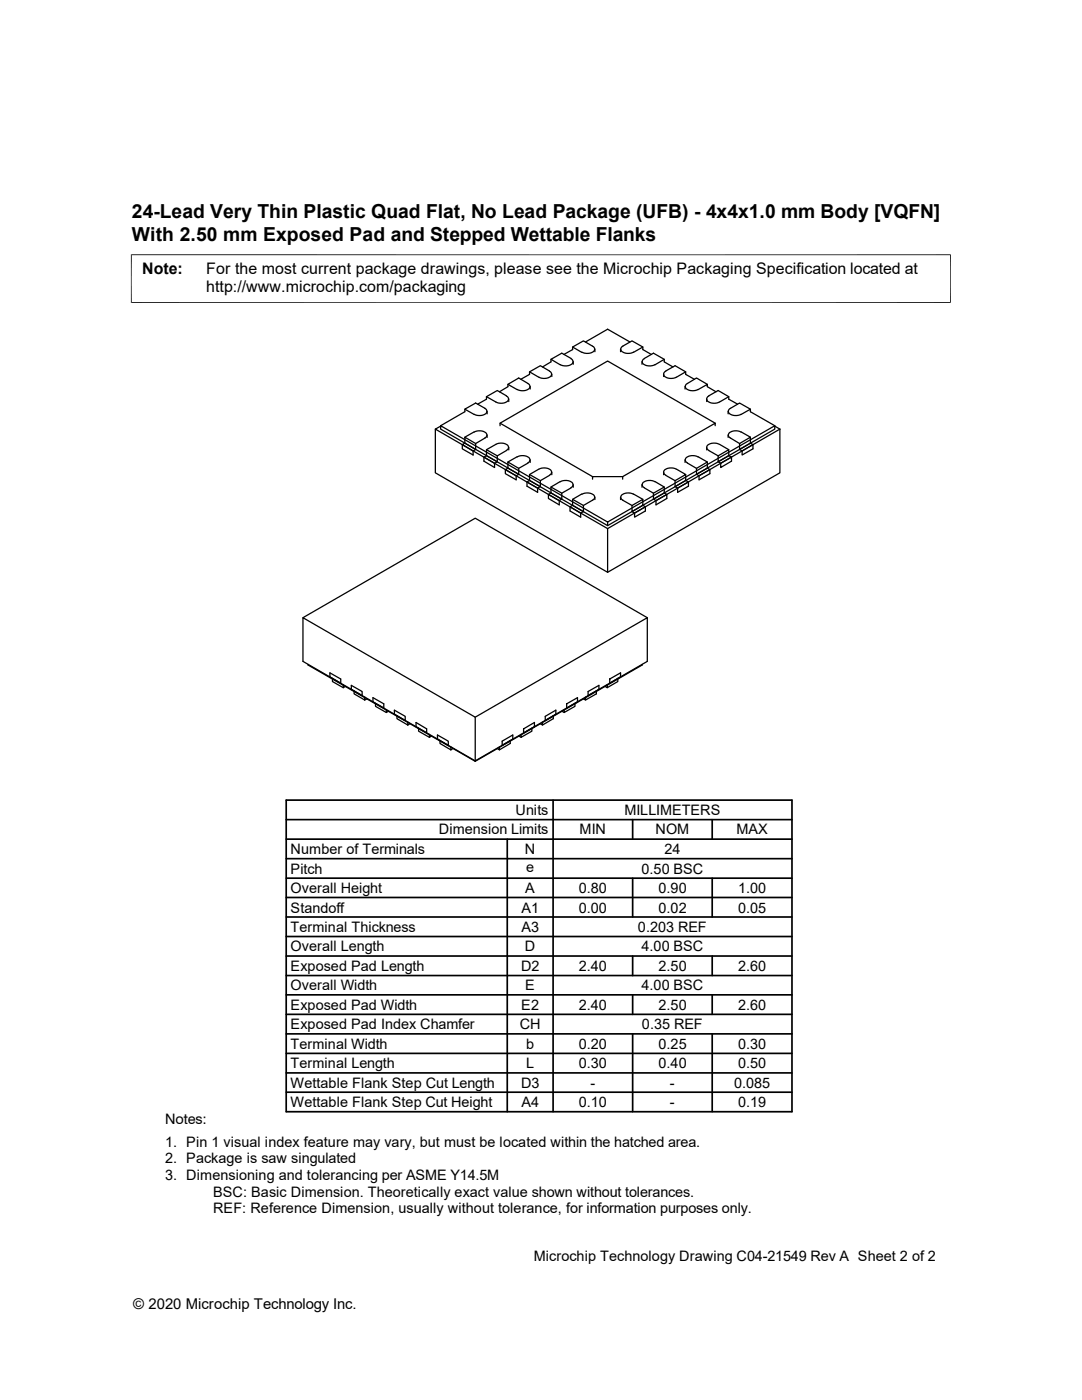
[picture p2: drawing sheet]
<svg xmlns="http://www.w3.org/2000/svg" width="216mm" height="279mm" viewBox="0 0 216 279" stroke-linecap="round" stroke-linejoin="round" font-family="sans-serif">
<defs><g id="words">
<g font-size="3.9">
<text x="26.3" y="43.5">24-Lead Very Thin Plastic Quad Flat, No Lead Package (UFB) - 4x4x1.0 mm Body [VQFN]</text>
<text x="26.3" y="48">With 2.50 mm Exposed Pad and Stepped Wettable Flanks</text>
</g>
<g font-size="3.2">
<text x="28.4" y="54.6">Note:</text>
<text x="41.1" y="54.6">For the most current package drawings, please see the Microchip Packaging Specification located at</text>
<text x="41.1" y="58.3">http://www.microchip.com/packaging</text>
</g>
<text font-size="3" x="26.6" y="261.3">© 2020 Microchip Technology Inc.</text>
<g font-size="2.9">
<text x="87.5" y="166.5">Dimension Limits</text>
<text x="102.9" y="162.7">Units</text>
<text x="115.7" y="166.5">MIN</text>
<text x="124.6" y="162.7">MILLIMETERS</text>
<text x="130.8" y="166.5">NOM</text>
<text x="146.9" y="166.5">MAX</text>
<text x="58" y="170.4">Number of Terminals</text>
<text x="104.7" y="170.4">N</text>
<text x="132.6" y="170.4">24</text>
<text x="58" y="178.2">Overall Height</text>
<text x="58" y="174.3">Pitch</text>
<text x="104.8" y="178.2">A</text>
<text x="105" y="174">e</text>
<text x="115.5" y="178.2">0.80</text>
<text x="128" y="174.3">0.50 BSC</text>
<text x="131.4" y="178.2">0.90</text>
<text x="147.3" y="178.2">1.00</text>
<text x="58" y="186">Terminal Thickness</text>
<text x="58" y="182.1">Standoff</text>
<text x="104.1" y="182.1">A1</text>
<text x="104.1" y="186">A3</text>
<text x="115.5" y="182.1">0.00</text>
<text x="127.3" y="186">0.203 REF</text>
<text x="131.4" y="182.1">0.02</text>
<text x="147.3" y="182.1">0.05</text>
<text x="58" y="189.9">Overall Length</text>
<text x="104.7" y="189.9">D</text>
<text x="128" y="189.9">4.00 BSC</text>
<text x="58" y="197.7">Overall Width</text>
<text x="58" y="193.8">Exposed Pad Length</text>
<text x="104" y="193.8">D2</text>
<text x="104.8" y="197.7">E</text>
<text x="115.5" y="193.8">2.40</text>
<text x="128" y="197.7">4.00 BSC</text>
<text x="131.4" y="193.8">2.50</text>
<text x="147.3" y="193.8">2.60</text>
<text x="58" y="201.5">Exposed Pad Width</text>
<text x="104" y="201.5">E2</text>
<text x="115.5" y="201.5">2.40</text>
<text x="131.4" y="201.5">2.50</text>
<text x="147.3" y="201.5">2.60</text>
<text x="58" y="209.3">Terminal Width</text>
<text x="58" y="205.4">Exposed Pad Index Chamfer</text>
<text x="103.7" y="205.4">CH</text>
<text x="105" y="209.3">b</text>
<text x="115.5" y="209.3">0.20</text>
<text x="128.1" y="205.4">0.35 REF</text>
<text x="131.4" y="209.3">0.25</text>
<text x="147.3" y="209.3">0.30</text>
<text x="58" y="213.2">Terminal Length</text>
<text x="105" y="213.2">L</text>
<text x="115.5" y="213.2">0.30</text>
<text x="131.4" y="213.2">0.40</text>
<text x="147.3" y="213.2">0.50</text>
<text x="58" y="217.1">Wettable Flank Step Cut Length</text>
<text x="58" y="221">Wettable Flank Step Cut Height</text>
<text x="104" y="217">D3</text>
<text x="104.1" y="221">A4</text>
<text x="115.5" y="221">0.10</text>
<text x="117.8" y="217.1">-</text>
<text x="133.7" y="217.1">-</text>
<text x="133.7" y="221">-</text>
<text x="146.5" y="217.1">0.085</text>
<text x="147.3" y="221">0.19</text>
<text x="32.9" y="224.3">Notes:</text>
<text x="32.9" y="228.9">1. Pin 1 visual index feature may vary, but must be located within the hatched area.</text>
<text x="32.9" y="232.2">2. Package is saw singulated</text>
<text x="32.9" y="235.5">3. Dimensioning and tolerancing per ASME Y14.5M</text>
<text x="42.5" y="238.8">BSC: Basic Dimension. Theoretically exact value shown without tolerances.</text>
<text x="42.5" y="242.1">REF: Reference Dimension, usually without tolerance, for information purposes only.</text>
<text x="106.5" y="251.6">Microchip Technology Drawing C04-21549 Rev A Sheet 2 of 2</text>
</g>
</g></defs>
<g fill="none" stroke="#000" stroke-width=".25">
<path d="M97.1 79.2l1.8 1a1.86 1.86 0 0 0 2.6-.5l-.1-.4-.4-.3-1.8-1.1-2.1 1.3v.5l-1.8 .9M101.3 76.7v.5l-1.6 1M101.5 79.6v.5M105.3 76.5a.68 .68 0 0 1 .4 .8 .68 .68 0 0 1-.6 .6l-1 .1-.9-.3M105.4 76.5l-1.9-1.1-2.2 1.3 1.9 1.1M105.7 74.2l1.8 1.1M105.8 77.1v.5M109.6 74l-1.8-1-2.1 1.2v.5l-1.8 1M109.6 74.1a.68 .68 0 0 1 .5 .7 .68 .68 0 0 1-.7 .6l-1 .1-.9-.2M109.9 71.7v.5l-1.7 1M110.1 74.7v.4M113.9 71.6a.68 .68 0 0 1 .4 .7 .68 .68 0 0 1-.6 .6l-1 .1-.9-.2"/>
<path d="M114 71.5l-1.9-1-2.2 1.2 1.9 1.1M114.3 69.3l1.8 1M114.4 72.2v.5M116.1 70.3a1.86 1.86 0 0 0 2.6-.5l-.3-.6-2-1.2-2.1 1.3v.5l-1.8 .9M116.8 68.2l4.4-2.5 4.5 2.5M118.7 69.7v.5M123.8 69.7v.5M124.2 69.1l1.9-1.1 2.2 1.3M124.3 69.1a.68 .68 0 0 0-.4 .7 .68 .68 0 0 0 .6 .6l1 .1 .9-.2M126.4 70.3l1.9-1v.5l1.7 .9M128.1 72.2v.5M128.6 71.5l1.8-1 2.1 1.2v.5l1.8 1"/>
<path d="M128.6 71.6a.68 .68 0 0 0-.4 .7 .68 .68 0 0 0 .6 .6l1 .1 .9-.2M132.4 74.7v.4M132.5 71.7l-1.8 1.1M132.8 74l1.9-1 2.1 1.2v.5l1.8 1M132.8 74.1a.68 .68 0 0 0-.4 .7 .68 .68 0 0 0 .7 .6l1 .1 .9-.2M136.7 77.1v.5M136.8 74.2l-1.8 1.1M139.3 77.8l1.8-1.1v.5l1.8 1M141 79.6v.5M141.1 76.7l-2.1-1.3-1.8 1.1a.68 .68 0 0 0-.5 .8 .68 .68 0 0 0 .7 .6l1 .1 .9-.3M145.4 79.2l-1.8 1M86.9 85.6v8.8l34.3 19.8v-8.7"/>
<path d="M87.9 85l-1 .6 34.3 19.9 34.4-19.9M92.2 88.7v.9l2.2 1.2v-.8M92.8 87.2l2.1 1.3v1.2l-2.1-1.3zM92.8 88.4l-.6 .3 2.2 1.3 .5-.3M92.8 81.7v.5l-4.9 2.8M94.6 86.2a1.86 1.86 0 0 1 2.6 .5l-.1 .4-.4 .3M94.6 86.2l-1.8 1M96.7 81.5a.68 .68 0 0 1 .4 .8 .68 .68 0 0 1-.6 .5l-1 .1-.9-.2M96.8 81.5l-1.9-1.1-2.1 1.3 1.8 1M96.8 87.4l-1.9 1.1M97.1 89.7l2.1 1.3 1.8-1.1a.68 .68 0 0 0 .5-.8 .68 .68 0 0 0-.7-.5l-.6-.2-1 .2-2.1 1.1v1.2M97.1 90.9l-.5 .3v.8l2.1 1.3v-.8l-2.1-1.3"/>
<path d="M97.1 90.9l2.1 1.3M97.2 82.1v.5M97.2 86.8v.5M99.2 91v1.2l-.5 .3M99.8 84.5l18.4 10.6M100.8 93.7v.8l2.2 1.3v-.8M101.3 92.2l2.2 1.3v1.2l-2.2-1.3zM101.3 93.4l-.5 .3 2.2 1.3 .5-.3M101.5 89.3v.5M103.2 91.2a1.86 1.86 0 0 1 2.5 .5v.4l-.4 .3M103.2 91.1l-1.9 1.1M105.4 92.4l-1.9 1.1"/>
<path d="M105.7 95.9l-.5 .3v.8l2.1 1.3v-.9l-2.1-1.2M105.7 94.7l2.1 1.2 1.8-1M105.7 95.9l2.1 1.2M105.8 91.8v.5M107.5 93.6l-1.8 1.1v1.2M107.5 93.6a1.86 1.86 0 0 1 2.6 .5l-.1 .4-.4 .3M107.8 95.9v1.2l-.5 .3M109.4 98.7v.8l2.2 1.3v-.9M109.9 97.2l2.2 1.2v1.2l-2.2-1.2zM109.9 98.4l-.5 .3 2.2 1.2 .5-.3M110.1 94.2v.5M111.8 96.1a1.86 1.86 0 0 1 2.5 .5v.4l-.4 .3"/>
<path d="M111.8 96.1l-1.9 1.1M114 97.4l-1.9 1M114.4 96.7v.5M116.1 98.6l-1.8 1.1v1.1M116.1 98.6a1.86 1.86 0 0 1 2.6 .5l-.3 .6-2 1.2-2.1-1.2M118.7 99.2v.5M123.8 99.2v.5M124.2 95.1h-6v.5M124.2 99.8l1.9 1.1M126.4 98.6a1.86 1.86 0 0 0-2.5 .5l.1 .4 .3 .3M126.4 98.6l1.9 1.1M128.1 96.7v.5"/>
<path d="M128.6 97.4l1.8 1v1.2M130.4 99.6l.5 .3v.9l2.2-1.3v-.8l-2.2 1.2M130.7 96.1l1.8 1.1-2.1 1.2M130.7 96.1a1.86 1.86 0 0 0-2.6 .5l.1 .4 .4 .3M132.4 94.2v.5M132.5 97.2v1.2l.6 .3M132.5 98.4l-2.1 1.2M132.8 94.9l1.9 1v1.2M134.7 97.1l.5 .3v.9l2.2-1.3v-.8l-2.2 1.2M135 93.6a1.86 1.86 0 0 0-2.6 .5l.1 .4 .3 .3M135 93.6l1.8 1.1-2.1 1.2M136.7 91.8v.5"/>
<path d="M136.8 94.7v1.2l.6 .3M136.8 95.9l-2.1 1.2M137.2 92.4l1.8 1.1v1.2M139 94.7l.5 .3v.8l2.1-1.3v-.8l-2.1 1.3M139.3 91.1l1.8 1.1-2.1 1.3M139.3 91.2a1.86 1.86 0 0 0-2.6 .5l.1 .4 .4 .3M141 89.3v.5M141.1 92.2v1.2l.5 .3M141.1 93.4l-2.1 1.3M142.7 85v-.5l-18.5 10.6v.5M142.7 84.5l-21.5-12.4-21.4 12.4v.5M143.3 92.2l.5 .3 2.2-1.3v.8l-2.2 1.3v-.8"/>
<path d="M143.6 80.2a1.86 1.86 0 0 1-2.6-.5l.1-.4 .3-.3 1.9-1.1 2.1 1.3v.5l1.8 .9M143.6 88.7a1.86 1.86 0 0 0-2.6 .5l.2 .5 2.1 1.3M143.6 88.7l1.8 1M145.3 82.1v.5M145.3 86.8v.5M145.4 90.9v-1.2l-2.1 1.3v1.2l2.1-1.3 .6 .3M147.6 89.7l.5 .3 2.1-1.3v.9l-2.1 1.2v-.8M147.9 86.2a1.86 1.86 0 0 0-2.6 .5l.2 .6 2.1 1.2M147.9 82.7l1.8-1v.5l4.9 2.8v.6l-33.4 19.3M147.9 86.2l1.8 1M149.7 88.4v-1.2l-2.1 1.3v1.2l2.1-1.3 .5 .3M149.7 81.7l-2.1-1.3-1.8 1.1a.68 .68 0 0 0-.5 .8 .68 .68 0 0 0 .7 .5l1 .1 .9-.2"/>
<path d="M154.6 85l-33.4 19.2v.7l-33.3-19.3v-.6l33.3 19.2M154.6 85l1 .6M155.6 85.6v8.8l-34.4 19.8M114.3 100.8l-.6 .3v.9l2.2 1.2v-.8l-2.2-1.3M114.3 100.8l2.1 1.3M116.4 100.9v1.2l-.5 .3M126.1 102.1l.5 .3 2.2-1.3v.9l-2.2 1.2v-.8M128.3 100.8v-1.1l-2.2 1.2v1.2l2.2-1.3 .5 .3M60.5 123.3l34.3-19.9 34.4 19.9M61.5 132.6v.1l33.3 19.2v-8.8l-34.3-19.8v8.7l34.3 19.8 34.4-19.8v-8.7l-34.4 19.8M65.8 134.3l2.2 1.2v.9l-2.2-1.3zM66.3 135.4v.6l2.2 1.2"/>
<path d="M68.5 136.7v.5l.4-.2M70.1 136.8l2.2 1.2v.8l-2.2-1.2zM70.7 137.9v.6l2.1 1.2M72.8 139.1v.6M73.2 139.5l-.4 .2M74.4 139.2l2.2 1.3v.8l-2.2-1.2zM116.8 139.1v.6M117.3 138l2.2-1.2v.8l-2.2 1.2zM119 137.9v.6l-2.2 1.2-.4-.2M120.7 137l.5 .2M121.7 135.5l2.1-1.2v.8l-2.1 1.3zM123.3 135.4v.6l-2.1 1.2v-.5"/>
<path d="M128.1 132.6v.1l-33.3 19.2M74.9 140.4v.6l2.2 1.2M77.1 141.6v.6l.4-.3M78.7 141.7l2.2 1.3v.8l-2.2-1.3zM79.2 142.8v.6l2.2 1.3M81.4 144.1v.6M81.8 144.4l-.4 .3M83 144.2l2.1 1.3v.8l-2.1-1.3zM83.5 145.3v.6l2.2 1.3M85.7 146.6v.6l.4-.3M87.3 146.7l2.2 1.2v.9l-2.2-1.3zM87.8 147.8v.6l2.2 1.2"/>
<path d="M90 149.1v.5M90.4 149.4l-.4 .2M99.7 149.1v.5M100.2 147.9l2.1-1.2v.8l-2.1 1.3zM101.8 147.8v.6l-2.1 1.2-.5-.2M103.5 146.9l.5 .3M104.5 145.5l2.1-1.3v.8l-2.1 1.3zM106.1 145.3v.6l-2.1 1.3v-.6M108.2 144.1v.6M108.8 143l2.1-1.3v.8l-2.1 1.3zM110.4 142.8v.6l-2.2 1.3-.4-.3M112.1 141.9l.5 .3"/>
<path d="M113.1 140.5l2.1-1.3v.9l-2.1 1.2zM114.7 140.4v.6l-2.1 1.2v-.6"/>
</g>
<path d="M26.1 50.8h163.6M26.2 50.8v9.7M189.7 50.8v9.7M26.1 60.4h163.6" fill="none" stroke="#000" stroke-width=".2"/>
<g fill="none" stroke="#000" stroke-width=".34">
<path d="M57.1 159.7h100.9v62.2h-100.9zM110.4 159.7v62.2M57.1 179.1h100.9M57.1 175.3h100.9M57.1 171.4h100.9M57.1 167.5h100.9M57.1 163.6h100.9M101.2 167.5v54.4M126.2 163.6v3.9M126.2 175.3v7.7M142.1 163.6v3.9M142.1 175.3v7.7"/>
<path d="M57.1 190.8h100.9M57.1 186.9h100.9M57.1 183h100.9M57.1 198.5h100.9M57.1 194.7h100.9M126.2 190.8v3.9M126.2 198.5v3.9M142.1 190.8v3.9M142.1 198.5v3.9M57.1 210.2h100.9M57.1 202.4h100.9M57.1 214.1h100.9"/>
<path d="M57.1 218h100.9M57.1 206.3h100.9M126.2 206.3v15.6M142.1 206.3v15.6"/>
</g>
<use href="#words"/>
</svg>
